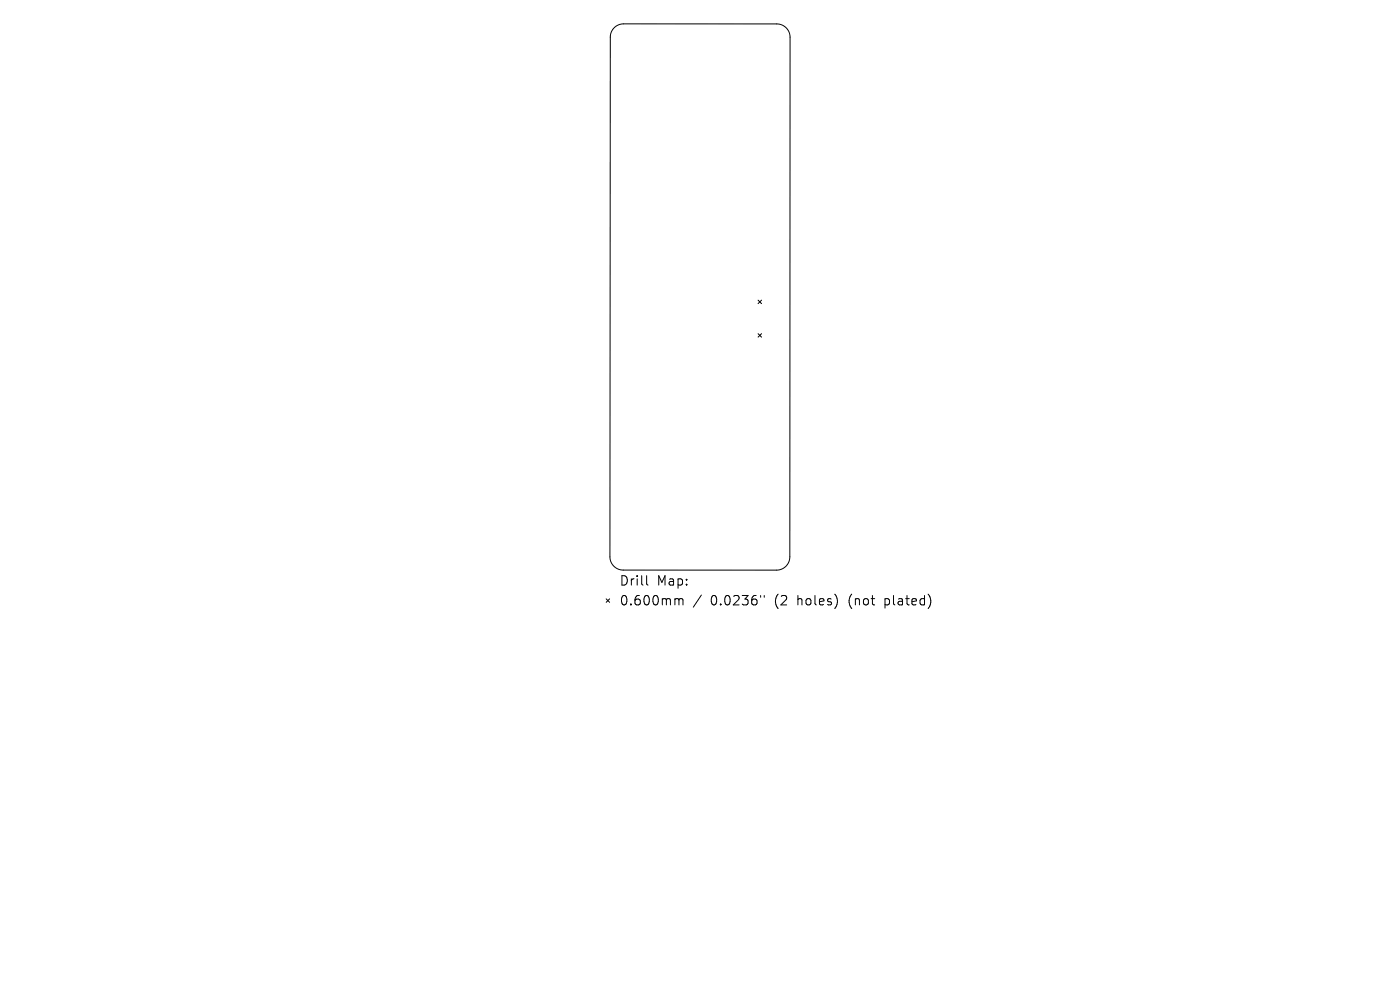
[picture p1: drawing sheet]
<svg xmlns="http://www.w3.org/2000/svg" width="297mm" height="210mm" viewBox="0 0 297 210" stroke-linecap="round" stroke-linejoin="round" font-family="sans-serif">
<defs><g id="words">
<g font-size="2.8">
<text x="131.3" y="124.5">Drill</text>
<text x="139.3" y="124.5">Map:</text>
<text x="131.3" y="128.7">0.600mm</text>
<text x="150.8" y="128.7">0.0236&quot;</text>
<text x="164.5" y="128.7">(2</text>
<text x="169.5" y="128.7">holes)</text>
<text x="180.5" y="128.7">(not</text>
<text x="188.3" y="128.7">plated)</text>
</g>
</g></defs>
<g fill="none" stroke="#000" stroke-width=".21">
<path d="M130.3 5.9a2.82 2.82 0 0 1 2-.8h32.5a2.82 2.82 0 0 1 2.8 2.8v110.2a2.81 2.81 0 0 1-2.8 2.8h-32.6a2.81 2.81 0 0 1-2.8-2.8l.1-110.2a2.81 2.81 0 0 1 .8-2zM160.8 63.7l.8 .7M160.8 70.8l.8 .7M161.6 63.7l-.8 .7M161.6 70.8l-.8 .7M128.6 127l.7 .8M129.3 127l-.7 .8M137.2 122.1v1.7l.3 .3M143.5 127l.4 .1 .1 .2M144 127.3l.3-.3 .5 .1 .1 1.2M144 127.3v1M148.8 126.2l-1.7 2.6"/>
<path d="M161.4 126.3v.4M162.1 126.3v.4"/>
</g>
<use href="#words"/>
</svg>
